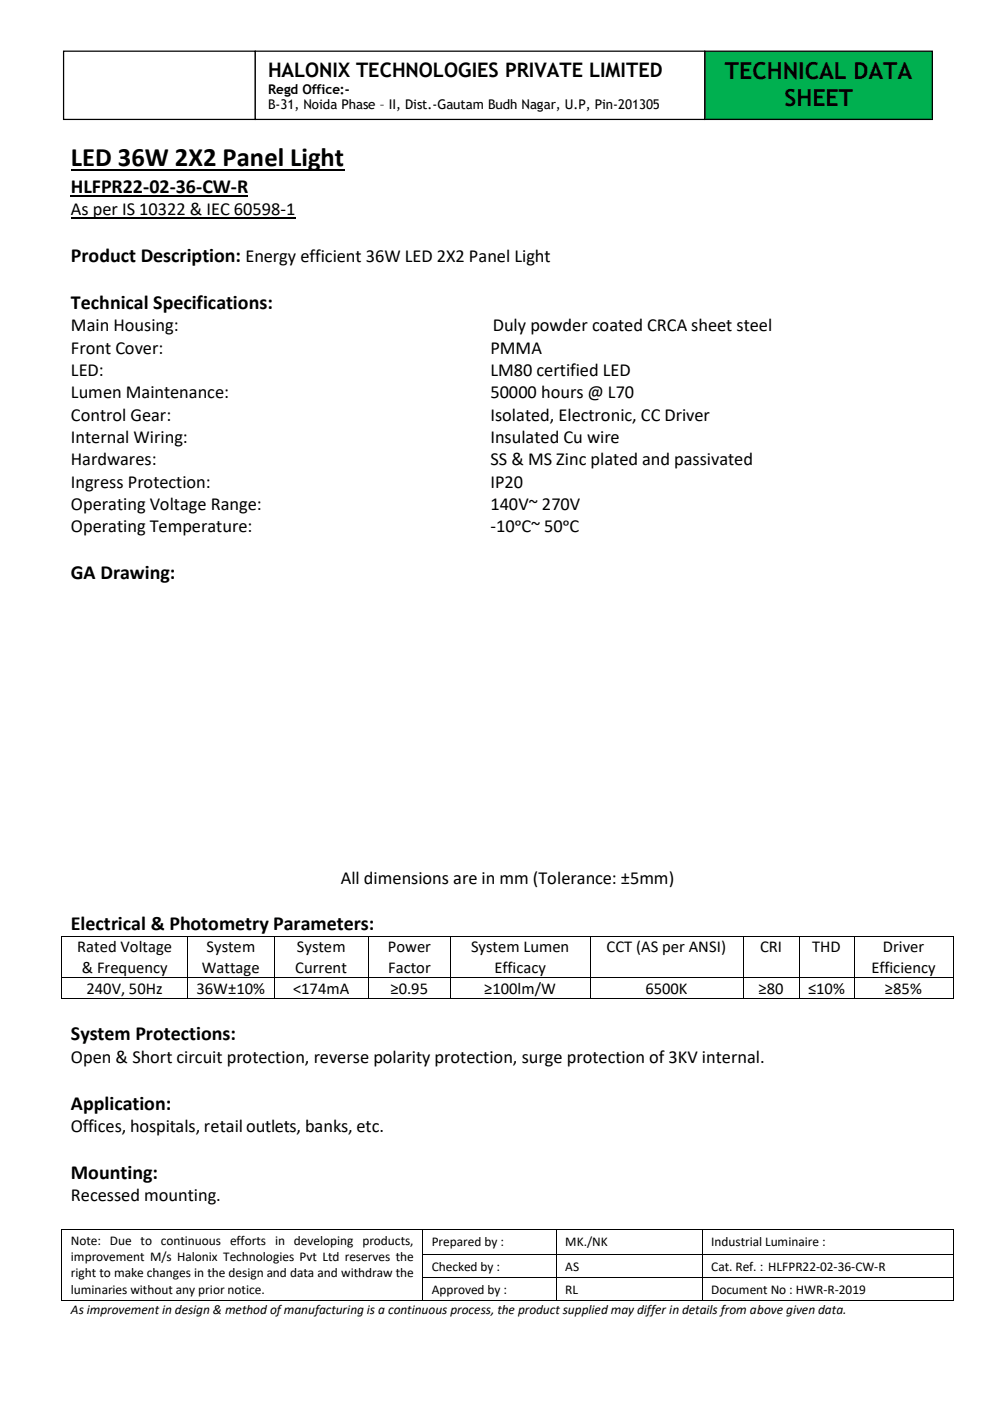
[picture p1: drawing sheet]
<svg xmlns="http://www.w3.org/2000/svg" width="210mm" height="297mm" viewBox="0 0 210 297" stroke-linecap="round" stroke-linejoin="round" font-family="sans-serif">
<defs><g id="words">
<text font-size="5.6" x="15" y="35.3">LED 36W 2X2 Panel Light</text>
<g font-size="5">
<text x="153.7" y="16.7">TECHNICAL DATA</text>
<text x="166.3" y="22.4">SHEET</text>
</g>
<g font-size="4.2">
<text x="56.8" y="16.3">HALONIX TECHNOLOGIES PRIVATE LIMITED</text>
<text x="15" y="40.9">HLFPR22-02-36-CW-R</text>
<text x="15" y="55.5">Product Description: Energy efficient 36W LED 2X2 Panel Light</text>
<text x="15" y="65.4">Technical Specifications:</text>
<text x="15" y="122.7">GA Drawing:</text>
<text x="15" y="197.2">Electrical &amp; Photometry Parameters:</text>
<text x="15" y="220.5">System Protections:</text>
<text x="15" y="235.2">Application:</text>
<text x="15" y="249.8">Mounting:</text>
</g>
<g font-size="3.9">
<text x="15" y="45.6">As per IS 10322 &amp; IEC 60598-1</text>
<text x="15" y="70.2">Main Housing:</text>
<text x="104.5" y="70.2">Duly powder coated CRCA sheet steel</text>
<text x="15" y="74.9">Front Cover:</text>
<text x="104" y="74.9">PMMA</text>
<text x="15" y="79.7">LED:</text>
<text x="104" y="79.7">LM80 certified LED</text>
<text x="15" y="84.4">Lumen Maintenance:</text>
<text x="15" y="89.2">Control Gear:</text>
<text x="104" y="84.4">50000 hours @ L70</text>
<text x="104" y="89.2">Isolated, Electronic, CC Driver</text>
<text x="15" y="93.9">Internal Wiring:</text>
<text x="104" y="93.9">Insulated Cu wire</text>
<text x="15" y="98.6">Hardwares:</text>
<text x="104" y="98.6">SS &amp; MS Zinc plated and passivated</text>
<text x="15" y="103.4">Ingress Protection:</text>
<text x="104" y="103.4">IP20</text>
<text x="15" y="108.1">Operating Voltage Range:</text>
<text x="15" y="112.8">Operating Temperature:</text>
<text x="104" y="108.1">140V~ 270V</text>
<text x="104" y="112.8">-10ᵒC~ 50ᵒC</text>
<text x="72.2" y="187.3">All dimensions are in mm (Tolerance: ±5mm)</text>
<text x="15" y="225.3">Open &amp; Short circuit protection, reverse polarity protection, surge protection of 3KV internal.</text>
<text x="15" y="239.9">Offices, hospitals, retail outlets, banks, etc.</text>
<text x="15" y="254.6">Recessed mounting.</text>
</g>
<g font-size="3.5">
<text x="16.4" y="201.8">Rated Voltage</text>
<text x="43.8" y="201.8">System</text>
<text x="62.9" y="201.8">System</text>
<text x="82.2" y="201.8">Power</text>
<text x="99.8" y="201.8">System Lumen</text>
<text x="128.6" y="201.8">CCT (AS per ANSI)</text>
<text x="161.1" y="201.8">CRI</text>
<text x="172.2" y="201.8">THD</text>
<text x="187.2" y="201.8">Driver</text>
<text x="17.4" y="206.1">&amp; Frequency</text>
<text x="42.8" y="206.1">Wattage</text>
<text x="62.6" y="206.1">Current</text>
<text x="82.3" y="206.1">Factor</text>
<text x="104.8" y="206.1">Efficacy</text>
<text x="184.7" y="206.1">Efficiency</text>
<text x="18.3" y="210.6">240V, 50Hz</text>
<text x="41.7" y="210.6">36W±10%</text>
<text x="62.1" y="210.6">&lt;174mA</text>
<text x="82.8" y="210.6">≥0.95</text>
<text x="102.6" y="210.6">≥100lm/W</text>
<text x="136.8" y="210.6">6500K</text>
<text x="160.8" y="210.6">≥80</text>
<text x="171.3" y="210.6">≤10%</text>
<text x="187.6" y="210.6">≥85%</text>
</g>
<g font-size="2.8">
<text x="56.8" y="19.9">Regd Office:-</text>
<text x="56.8" y="23.2">B-31, Noida Phase – II, Dist.-Gautam Budh Nagar, U.P, Pin-201305</text>
<text x="15" y="263.9">Note: Due to continuous efforts in developing products,</text>
<text x="15" y="267.3">improvement M/s Halonix Technologies Pvt Ltd reserves the</text>
<text x="91.5" y="264.2">Prepared by :</text>
<text x="91.5" y="269.3">Checked by :</text>
<text x="119.8" y="264.2">MK./NK</text>
<text x="119.8" y="269.3">AS</text>
<text x="150.7" y="264.2">Industrial Luminaire :</text>
<text x="150.7" y="269.3">Cat. Ref. : HLFPR22-02-36-CW-R</text>
<text x="15" y="270.7">right to make changes in the design and data and withdraw the</text>
<text x="15" y="274.2">luminaries without any prior notice.</text>
<text x="91.5" y="274.2">Approved by :</text>
<text x="119.8" y="274.2">RL</text>
<text x="150.7" y="274.2">Document No : HWR-R-2019</text>
<text x="15" y="278.4">As improvement in design &amp; method of manufacturing is a continuous process, the product supplied may differ in details from above given data.</text>
</g>
</g></defs>
<path d="M15 36.1h58" fill="none" stroke="#000" stroke-width=".38"/>
<path d="M15 41.5h37.6" fill="none" stroke="#000" stroke-width=".3"/>
<path d="M15 46.2h47.6" fill="none" stroke="#000" stroke-width=".25"/>
<g fill="#000">
<path d="M13 198.3h.2v.2h-.2z" fill-rule="evenodd"/>
<path d="M13 198.3h.2v.2h-.2z" fill-rule="evenodd"/>
<path d="M39.7 198.3h.2v.2h-.2z" fill-rule="evenodd"/>
<path d="M58.1 198.3h.2v.2h-.2z" fill-rule="evenodd"/>
<path d="M78 198.3h.2v.2h-.2z" fill-rule="evenodd"/>
<path d="M95.4 198.3h.2v.2h-.2z" fill-rule="evenodd"/>
<path d="M125 198.3h.2v.2h-.2z" fill-rule="evenodd"/>
<path d="M157.5 198.3h.2v.2h-.2z" fill-rule="evenodd"/>
<path d="M169.3 198.3h.2v.2h-.2z" fill-rule="evenodd"/>
<path d="M181 198.3h.2v.2h-.2z" fill-rule="evenodd"/>
<path d="M201.9 198.3h.2v.2h-.2z" fill-rule="evenodd"/>
<path d="M201.9 198.3h.2v.2h-.2z" fill-rule="evenodd"/>
<path d="M13 207.1h.2v.2h-.2z" fill-rule="evenodd"/>
<path d="M13 211.6h.2v.2h-.2z" fill-rule="evenodd"/>
<path d="M13 211.6h.2v.2h-.2z" fill-rule="evenodd"/>
<path d="M39.7 207.1h.2v.2h-.2z" fill-rule="evenodd"/>
<path d="M39.7 211.6h.2v.2h-.2z" fill-rule="evenodd"/>
<path d="M58.1 207.1h.2v.2h-.2z" fill-rule="evenodd"/>
<path d="M58.1 211.6h.2v.2h-.2z" fill-rule="evenodd"/>
<path d="M78 207.1h.2v.2h-.2z" fill-rule="evenodd"/>
<path d="M78 211.6h.2v.2h-.2z" fill-rule="evenodd"/>
<path d="M95.4 207.1h.2v.2h-.2z" fill-rule="evenodd"/>
<path d="M95.4 211.6h.2v.2h-.2z" fill-rule="evenodd"/>
<path d="M125 207.1h.2v.2h-.2z" fill-rule="evenodd"/>
<path d="M125 211.6h.2v.2h-.2z" fill-rule="evenodd"/>
<path d="M157.5 207.1h.2v.2h-.2z" fill-rule="evenodd"/>
<path d="M157.5 211.6h.2v.2h-.2z" fill-rule="evenodd"/>
<path d="M169.3 207.1h.2v.2h-.2z" fill-rule="evenodd"/>
<path d="M169.3 211.6h.2v.2h-.2z" fill-rule="evenodd"/>
<path d="M181 207.1h.2v.2h-.2z" fill-rule="evenodd"/>
<path d="M181 211.6h.2v.2h-.2z" fill-rule="evenodd"/>
<path d="M201.9 207.1h.2v.2h-.2z" fill-rule="evenodd"/>
<path d="M201.9 211.6h.2v.2h-.2z" fill-rule="evenodd"/>
<path d="M201.9 211.6h.2v.2h-.2z" fill-rule="evenodd"/>
<path d="M13 260.4h.2v.2h-.2z" fill-rule="evenodd"/>
<path d="M13 260.4h.2v.2h-.2z" fill-rule="evenodd"/>
<path d="M13 265.8h.2v.2h-.2z" fill-rule="evenodd"/>
<path d="M13 270.8h.2v.1h-.2z" fill-rule="evenodd"/>
<path d="M13 275.5h.2v.2h-.2z" fill-rule="evenodd"/>
<path d="M13 275.5h.2v.2h-.2z" fill-rule="evenodd"/>
<path d="M89.6 260.4h.1v.2h-.1z" fill-rule="evenodd"/>
<path d="M89.6 265.8h.1v.2h-.1z" fill-rule="evenodd"/>
<path d="M89.6 270.8h.1v.1h-.1z" fill-rule="evenodd"/>
<path d="M89.6 275.5h.1v.2h-.1z" fill-rule="evenodd"/>
<path d="M117.9 260.4h.2v.2h-.2z" fill-rule="evenodd"/>
<path d="M117.9 265.8h.2v.2h-.2z" fill-rule="evenodd"/>
<path d="M117.9 270.8h.2v.1h-.2z" fill-rule="evenodd"/>
<path d="M117.9 275.5h.2v.2h-.2z" fill-rule="evenodd"/>
<path d="M148.8 260.4h.1v.2h-.1z" fill-rule="evenodd"/>
<path d="M148.8 265.8h.1v.2h-.1z" fill-rule="evenodd"/>
<path d="M148.8 270.8h.1v.1h-.1z" fill-rule="evenodd"/>
<path d="M148.8 275.5h.1v.2h-.1z" fill-rule="evenodd"/>
<path d="M201.9 260.4h.2v.2h-.2z" fill-rule="evenodd"/>
<path d="M201.9 260.4h.2v.2h-.2z" fill-rule="evenodd"/>
<path d="M201.9 265.8h.2v.2h-.2z" fill-rule="evenodd"/>
<path d="M201.9 270.8h.2v.1h-.2z" fill-rule="evenodd"/>
<path d="M201.9 275.5h.2v.2h-.2z" fill-rule="evenodd"/>
<path d="M201.9 275.5h.2v.2h-.2z" fill-rule="evenodd"/>
</g>
<g fill="none" stroke="#000" stroke-width=".21">
<path d="M13.1 198.5v8.6M13.2 198.4h26.5M39.8 198.5v8.6M39.9 198.4h18.2M58.2 198.5v8.6M58.3 198.4h19.7M78.1 198.5v8.6M78.2 198.4h17.2M95.5 198.5v8.6M95.6 198.4h29.4M125.1 198.5v8.6M125.2 198.4h32.3"/>
<path d="M157.6 198.5v8.6M157.7 198.4h11.6M169.4 198.5v8.6M169.5 198.4h11.5M181.1 198.5v8.6M181.2 198.4h20.7M202 198.5v8.6M13.1 207.3v4.3M13.2 207.2h26.5M13.2 211.7h26.5M39.8 207.3v4.3M39.9 207.2h18.2"/>
<path d="M39.9 211.7h18.2M58.2 207.3v4.3M58.3 207.2h19.7M58.3 211.7h19.7M78.1 207.3v4.3M78.2 207.2h17.2M78.2 211.7h17.2M95.5 207.3v4.3M95.6 207.2h29.4M95.6 211.7h29.4M125.1 207.3v4.3M125.2 207.2h32.3"/>
<path d="M125.2 211.7h32.3M157.6 207.3v4.3M157.7 207.2h11.6M157.7 211.7h11.6M169.4 207.3v4.3M169.5 207.2h11.5M169.5 211.7h11.5M181.1 207.3v4.3M181.2 207.2h20.7M181.2 211.7h20.7M202 207.3v4.3M13.1 260.6v5.2"/>
<path d="M13.1 266v4.8M13.1 270.9v4.6M13.2 260.5h76.4M13.2 275.6h76.4M89.6 260.6v5.2M89.6 266v4.8M89.6 270.9v4.6M89.7 260.5h28.2M89.7 265.9h28.2M89.7 270.8h28.2M89.7 275.6h28.2M118 260.6v5.2"/>
<path d="M118 266v4.8M118 270.9v4.6M118.1 260.5h30.7M118.1 265.9h30.7M118.1 270.8h30.7M118.1 275.6h30.7M148.8 260.6v5.2M148.8 266v4.8M148.8 270.9v4.6M148.9 260.5h53M148.9 265.9h53M148.9 270.8h53"/>
<path d="M148.9 275.6h53M202 260.6v5.2M202 266v4.8M202 270.9v4.6"/>
</g>
<path d="M149.4 10.8h48.2v14.5h-48.2z" fill-rule="evenodd" fill="#00b050"/>
<path d="M149.4 10.8h48.2v14.5h-48.2z" fill="none" stroke="#000" stroke-width=".26"/>
<path d="M13.5 10.8h40.6v14.5h-40.6z" fill-rule="evenodd" fill="#fff"/>
<path d="M13.5 10.8h40.6v14.5h-40.6z" fill="none" stroke="#000" stroke-width=".26"/>
<path d="M54.1 10.8h95.3v14.5h-95.3z" fill-rule="evenodd" fill="#fff"/>
<path d="M54.1 10.8h95.3v14.5h-95.3z" fill="none" stroke="#000" stroke-width=".26"/>
<use href="#words"/>
</svg>
